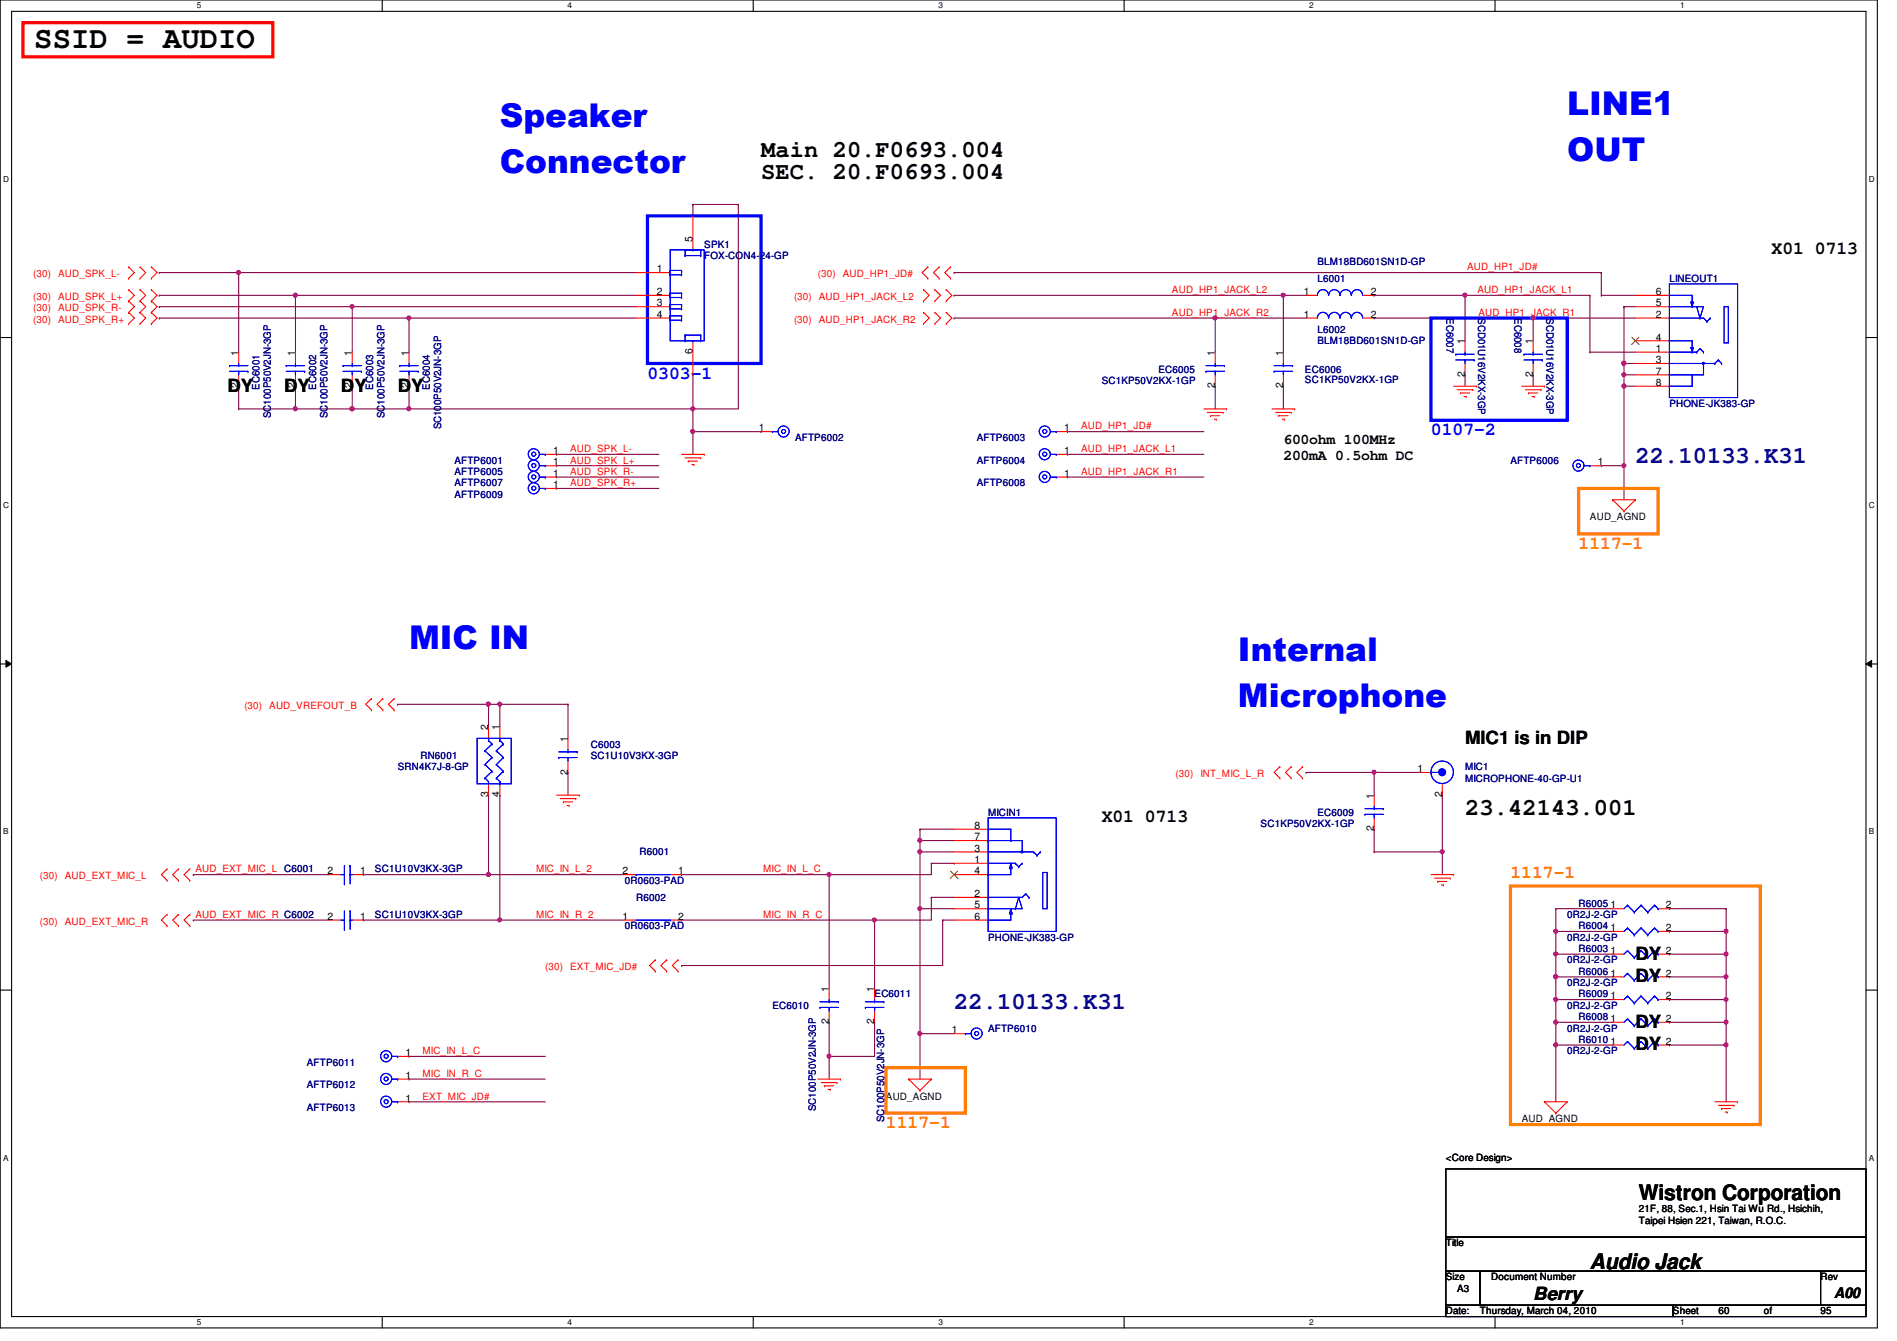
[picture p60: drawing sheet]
<svg xmlns="http://www.w3.org/2000/svg" width="297mm" height="210mm" viewBox="0 0 297 210" stroke-linecap="round" stroke-linejoin="round" font-family="sans-serif">
<defs><g id="words">
<g font-size="5.1" fill="#00f">
<text x="78.3" y="19.9">Speaker</text>
<text x="245.4" y="18.1">LINE1</text>
<text x="78.3" y="27.1">Connector</text>
<text x="245.4" y="25.3">OUT</text>
<text x="64" y="101.6">MIC IN</text>
<text x="193.8" y="103.4">Internal</text>
<text x="193.8" y="110.6">Microphone</text>
</g>
<text font-size="4.8" x="5.4" y="7.6">SSID = AUDIO</text>
<g font-size="3.7">
<text x="119.2" y="28.1">SEC. 20.F0693.004</text>
<text x="119.2" y="24.5">Main 20.F0693.004</text>
<text x="229.4" y="127.6">23.42143.001</text>
</g>
<g font-size="3.7" fill="#000080">
<text x="256.1" y="72.5">22.10133.K31</text>
<text x="149.4" y="157.9">22.10133.K31</text>
</g>
<g font-size="3.3">
<text x="256.6" y="187.9">Wistron Corporation</text>
<text x="249" y="198.6">Audio Jack</text>
</g>
<g font-size="2.8">
<text x="277.4" y="39.7">X01 0713</text>
<text x="35.6" y="61.3">DY</text>
<text x="44.5" y="61.3">DY</text>
<text x="53.4" y="61.3">DY</text>
<text x="62.3" y="61.3">DY</text>
<text x="229.4" y="116.4">MIC1 is in DIP</text>
<text x="172.5" y="128.6">X01 0713</text>
<text x="256.1" y="153.8">DY</text>
<text x="256.1" y="150.2">DY</text>
<text x="256.1" y="160.9">DY</text>
<text x="256.1" y="164.4">DY</text>
<text x="240.1" y="203.5">Berry</text>
</g>
<g font-size="2.8" fill="#00f">
<text x="101.4" y="59.3">0303-1</text>
<text x="224.1" y="68.2">0107-2</text>
</g>
<g font-size="2.8" fill="#ff8000">
<text x="247.2" y="85.9">1117-1</text>
<text x="236.5" y="137.5">1117-1</text>
<text x="138.7" y="176.6">1117-1</text>
</g>
<g font-size="2.3">
<text x="201" y="69.4">600ohm 100MHz</text>
<text x="201" y="72">200mA 0.5ohm DC</text>
<text x="287.2" y="203.2">A00</text>
</g>
<g font-size="1.6">
<text x="108.5" y="37.9" transform="rotate(-90 108.5 37.9)">5</text>
<text x="102.8" y="42.6">1</text>
<text x="102.8" y="46.2">2</text>
<text x="102.8" y="48">3</text>
<text x="204.2" y="46.2">1</text>
<text x="214.6" y="46.2">2</text>
<text x="259.3" y="48">5</text>
<text x="259.3" y="46.2">6</text>
<text x="102.8" y="49.7">4</text>
<text x="204.2" y="49.7">1</text>
<text x="214.6" y="49.7">2</text>
<text x="229.4" y="53.9" transform="rotate(-90 229.4 53.9)">1</text>
<text x="240" y="53.9" transform="rotate(-90 240 53.9)">1</text>
<text x="259.3" y="49.7">2</text>
<text x="259.3" y="53.3">4</text>
<text x="37.3" y="55.7" transform="rotate(-90 37.3 55.7)">1</text>
<text x="46.2" y="55.7" transform="rotate(-90 46.2 55.7)">1</text>
<text x="55.1" y="55.7" transform="rotate(-90 55.1 55.7)">1</text>
<text x="64" y="55.7" transform="rotate(-90 64 55.7)">1</text>
<text x="108.5" y="55.5" transform="rotate(-90 108.5 55.5)">6</text>
<text x="190.2" y="55.7" transform="rotate(-90 190.2 55.7)">1</text>
<text x="200.9" y="55.7" transform="rotate(-90 200.9 55.7)">1</text>
<text x="229.4" y="59" transform="rotate(-90 229.4 59)">2</text>
<text x="240" y="59" transform="rotate(-90 240 59)">2</text>
<text x="259.3" y="55.1">1</text>
<text x="259.3" y="56.9">3</text>
<text x="259.3" y="58.6">7</text>
<text x="37.3" y="60.8" transform="rotate(-90 37.3 60.8)">2</text>
<text x="46.2" y="60.8" transform="rotate(-90 46.2 60.8)">2</text>
<text x="55.1" y="60.8" transform="rotate(-90 55.1 60.8)">2</text>
<text x="64" y="60.8" transform="rotate(-90 64 60.8)">2</text>
<text x="190.2" y="60.8" transform="rotate(-90 190.2 60.8)">2</text>
<text x="200.9" y="60.8" transform="rotate(-90 200.9 60.8)">2</text>
<text x="259.3" y="60.4">8</text>
<text x="86.6" y="71.1">1</text>
<text x="118.8" y="67.5">1</text>
<text x="166.6" y="67.5">1</text>
<text x="166.6" y="71.1">1</text>
<text x="86.6" y="72.9">1</text>
<text x="86.6" y="74.6">1</text>
<text x="86.6" y="76.4">1</text>
<text x="166.6" y="74.6">1</text>
<text x="250.2" y="72.9">1</text>
<text x="249" y="81.4">AUD_AGND</text>
<text x="76.5" y="114.3" transform="rotate(-90 76.5 114.3)">2</text>
<text x="78.2" y="114.3" transform="rotate(-90 78.2 114.3)">1</text>
<text x="88.9" y="116.1" transform="rotate(-90 88.9 116.1)">1</text>
<text x="76.5" y="124.8" transform="rotate(-90 76.5 124.8)">3</text>
<text x="78.2" y="124.8" transform="rotate(-90 78.2 124.8)">4</text>
<text x="88.9" y="121.2" transform="rotate(-90 88.9 121.2)">2</text>
<text x="215.1" y="125" transform="rotate(-90 215.1 125)">1</text>
<text x="222" y="120.9">1</text>
<text x="225.8" y="124.8" transform="rotate(-90 225.8 124.8)">2</text>
<text x="152.6" y="131.5">7</text>
<text x="152.6" y="129.8">8</text>
<text x="215.1" y="130.1" transform="rotate(-90 215.1 130.1)">2</text>
<text x="51.3" y="136.9">2</text>
<text x="56.4" y="136.9">1</text>
<text x="97.5" y="136.9">2</text>
<text x="106.2" y="136.9">1</text>
<text x="152.6" y="135.1">1</text>
<text x="152.6" y="133.3">3</text>
<text x="152.6" y="136.9">4</text>
<text x="51.3" y="144">2</text>
<text x="56.4" y="144">1</text>
<text x="97.5" y="144">1</text>
<text x="106.2" y="144">2</text>
<text x="152.6" y="140.4">2</text>
<text x="152.6" y="142.2">5</text>
<text x="152.6" y="144">6</text>
<text x="252.2" y="142.2">1</text>
<text x="260.9" y="142.2">2</text>
<text x="252.2" y="145.8">1</text>
<text x="252.2" y="149.3">1</text>
<text x="260.9" y="145.8">2</text>
<text x="260.9" y="149.3">2</text>
<text x="129.8" y="155.2" transform="rotate(-90 129.8 155.2)">1</text>
<text x="136.9" y="155.2" transform="rotate(-90 136.9 155.2)">1</text>
<text x="252.2" y="152.9">1</text>
<text x="260.9" y="152.9">2</text>
<text x="129.8" y="160.4" transform="rotate(-90 129.8 160.4)">2</text>
<text x="136.9" y="160.4" transform="rotate(-90 136.9 160.4)">2</text>
<text x="149.1" y="161.8">1</text>
<text x="252.2" y="160">1</text>
<text x="252.2" y="156.4">1</text>
<text x="260.9" y="160">2</text>
<text x="260.9" y="156.4">2</text>
<text x="63.5" y="165.3">1</text>
<text x="252.2" y="163.5">1</text>
<text x="260.9" y="163.5">2</text>
<text x="63.5" y="172.4">1</text>
<text x="63.5" y="168.9">1</text>
<text x="138.7" y="172.1">AUD_AGND</text>
<text x="238.3" y="175.7">AUD_AGND</text>
<text x="226.4" y="181.7">&lt;Core Design&gt;</text>
<text x="256.6" y="189.7">21F, 88, Sec.1, Hsin Tai Wu Rd., Hsichih,</text>
<text x="256.6" y="191.6">Taipei Hsien 221, Taiwan, R.O.C.</text>
<text x="226.4" y="195.1">Title</text>
<text x="226.4" y="200.4">Size</text>
<text x="228.2" y="202.2">A3</text>
<text x="233.5" y="200.4">Document Number</text>
<text x="285.1" y="200.4">Rev</text>
<text x="226.4" y="205.7">Date:</text>
<text x="231.7" y="205.7">Thursday, March 04, 2010</text>
<text x="262" y="205.7">Sheet</text>
<text x="269.1" y="205.7">60</text>
<text x="276.2" y="205.7">of</text>
<text x="285.1" y="205.7">95</text>
</g>
<g font-size="1.6" fill="#000080">
<text x="110.3" y="38.8">SPK1</text>
<text x="110.3" y="40.6">FOX-CON4-24-GP</text>
<text x="206.3" y="41.4">BLM18BD601SN1D-GP</text>
<text x="206.3" y="44.1">L6001</text>
<text x="261.4" y="44.1">LINEOUT1</text>
<text x="206.3" y="52.1">L6002</text>
<text x="206.3" y="53.9">BLM18BD601SN1D-GP</text>
<text x="226.5" y="49.8" transform="rotate(90 226.5 49.8)">EC6007</text>
<text x="231.5" y="49.8" transform="rotate(90 231.5 49.8)">SCD01U16V2KX-3GP</text>
<text x="237.1" y="49.8" transform="rotate(90 237.1 49.8)">EC6008</text>
<text x="242.1" y="49.8" transform="rotate(90 242.1 49.8)">SCD01U16V2KX-3GP</text>
<text x="181.4" y="58.3">EC6005</text>
<text x="204.3" y="58.3">EC6006</text>
<text x="204.3" y="59.9">SC1KP50V2KX-1GP</text>
<text x="40.6" y="61" transform="rotate(-90 40.6 61)">EC6001</text>
<text x="42.4" y="65.4" transform="rotate(-90 42.4 65.4)">SC100P50V2JN-3GP</text>
<text x="49.5" y="61" transform="rotate(-90 49.5 61)">EC6002</text>
<text x="51.3" y="65.4" transform="rotate(-90 51.3 65.4)">SC100P50V2JN-3GP</text>
<text x="58.4" y="61" transform="rotate(-90 58.4 61)">EC6003</text>
<text x="60.2" y="65.4" transform="rotate(-90 60.2 65.4)">SC100P50V2JN-3GP</text>
<text x="67.3" y="61" transform="rotate(-90 67.3 61)">EC6004</text>
<text x="172.5" y="60.1">SC1KP50V2KX-1GP</text>
<text x="261.4" y="63.7">PHONE-JK383-GP</text>
<text x="69.1" y="67.2" transform="rotate(-90 69.1 67.2)">SC100P50V2JN-3GP</text>
<text x="124.5" y="69">AFTP6002</text>
<text x="152.9" y="69">AFTP6003</text>
<text x="71.2" y="72.6">AFTP6001</text>
<text x="71.2" y="74.3">AFTP6005</text>
<text x="71.2" y="76.1">AFTP6007</text>
<text x="71.2" y="77.9">AFTP6009</text>
<text x="152.9" y="72.6">AFTP6004</text>
<text x="152.9" y="76.1">AFTP6008</text>
<text x="236.5" y="72.6">AFTP6006</text>
<text x="65.8" y="118.8">RN6001</text>
<text x="92.5" y="117">C6003</text>
<text x="92.5" y="118.8">SC1U10V3KX-3GP</text>
<text x="62.3" y="120.6">SRN4K7J-8-GP</text>
<text x="229.4" y="120.6">MIC1</text>
<text x="229.4" y="122.3">MICROPHONE-40-GP-U1</text>
<text x="154.7" y="127.7">MICIN1</text>
<text x="197.4" y="129.5">SC1KP50V2KX-1GP</text>
<text x="206.3" y="127.7">EC6009</text>
<text x="58.7" y="136.6">SC1U10V3KX-3GP</text>
<text x="100.2" y="133.9">R6001</text>
<text x="58.7" y="143.7">SC1U10V3KX-3GP</text>
<text x="97.8" y="138.3">0R0603-PAD</text>
<text x="99.6" y="141">R6002</text>
<text x="245.4" y="143.7">0R2J-2-GP</text>
<text x="247.2" y="141.9">R6005</text>
<text x="97.8" y="145.5">0R0603-PAD</text>
<text x="154.7" y="147.2">PHONE-JK383-GP</text>
<text x="245.4" y="147.2">0R2J-2-GP</text>
<text x="247.2" y="145.5">R6004</text>
<text x="247.2" y="149">R6003</text>
<text x="245.4" y="154.3">0R2J-2-GP</text>
<text x="245.4" y="150.8">0R2J-2-GP</text>
<text x="247.2" y="152.6">R6006</text>
<text x="120.9" y="157.9">EC6010</text>
<text x="136.9" y="156.1">EC6011</text>
<text x="154.7" y="161.5">AFTP6010</text>
<text x="245.4" y="161.5">0R2J-2-GP</text>
<text x="245.4" y="157.9">0R2J-2-GP</text>
<text x="247.2" y="159.7">R6008</text>
<text x="247.2" y="156.1">R6009</text>
<text x="48" y="166.8">AFTP6011</text>
<text x="245.4" y="165">0R2J-2-GP</text>
<text x="247.2" y="163.2">R6010</text>
<text x="48" y="173.9">AFTP6013</text>
<text x="48" y="170.3">AFTP6012</text>
<text x="127.8" y="173.9" transform="rotate(-90 127.8 173.9)">SC100P50V2JN-3GP</text>
<text x="138.4" y="175.7" transform="rotate(-90 138.4 175.7)">SC100P50V2JN-3GP</text>
</g>
<g font-size="1.6" fill="#f00">
<text x="5.2" y="43.4">(30)</text>
<text x="5.2" y="46.9">(30)</text>
<text x="9.1" y="43.4">AUD_SPK_L-</text>
<text x="9.1" y="46.9">AUD_SPK_L+</text>
<text x="124.3" y="46.9">(30)</text>
<text x="128.1" y="43.4">(30)</text>
<text x="128.2" y="46.9">AUD_HP1_JACK_L2</text>
<text x="131.9" y="43.4">AUD_HP1_JD#</text>
<text x="183.5" y="45.9">AUD_HP1_JACK_L2</text>
<text x="229.7" y="42.3">AUD_HP1_JD#</text>
<text x="231.3" y="45.9">AUD_HP1_JACK_L1</text>
<text x="5.2" y="48.7">(30)</text>
<text x="5.2" y="50.5">(30)</text>
<text x="9.1" y="48.7">AUD_SPK_R-</text>
<text x="9.1" y="50.5">AUD_SPK_R+</text>
<text x="124.3" y="50.5">(30)</text>
<text x="128.2" y="50.5">AUD_HP1_JACK_R2</text>
<text x="183.5" y="49.4">AUD_HP1_JACK_R2</text>
<text x="231.5" y="49.4">AUD_HP1_JACK_R1</text>
<text x="89.3" y="70.8">AUD_SPK_L-</text>
<text x="169.3" y="70.8">AUD_HP1_JACK_L1</text>
<text x="169.3" y="67.2">AUD_HP1_JD#</text>
<text x="89.3" y="72.6">AUD_SPK_L+</text>
<text x="89.3" y="74.3">AUD_SPK_R-</text>
<text x="89.3" y="76.1">AUD_SPK_R+</text>
<text x="169.3" y="74.3">AUD_HP1_JACK_R1</text>
<text x="38.3" y="111">(30)</text>
<text x="42.2" y="111">AUD_VREFOUT_B</text>
<text x="184.1" y="121.6">(30)</text>
<text x="188" y="121.6">INT_MIC_L_R</text>
<text x="6.3" y="137.6">(30)</text>
<text x="10.2" y="137.6">AUD_EXT_MIC_L</text>
<text x="30.6" y="136.6">AUD_EXT_MIC_L C6001</text>
<text x="83.9" y="136.6">MIC_IN_L_2</text>
<text x="119.5" y="136.6">MIC_IN_L_C</text>
<text x="30.6" y="143.7">AUD_EXT_MIC_R C6002</text>
<text x="83.9" y="143.7">MIC_IN_R_2</text>
<text x="119.5" y="143.7">MIC_IN_R_C</text>
<text x="6.3" y="144.7">(30)</text>
<text x="10.2" y="144.7">AUD_EXT_MIC_R</text>
<text x="85.4" y="151.8">(30)</text>
<text x="89.3" y="151.8">EXT_MIC_JD#</text>
<text x="66.2" y="165">MIC_IN_L_C</text>
<text x="66.2" y="168.6">MIC_IN_R_C</text>
<text x="66.2" y="172.1">EXT_MIC_JD#</text>
</g>
<g font-size="1.3">
<text x="30.8" y="1.3">5</text>
<text x="88.9" y="1.3">4</text>
<text x="146.9" y="1.3">3</text>
<text x="205" y="1.3">2</text>
<text x="263.1" y="1.3">1</text>
<text x=".5" y="28.4">D</text>
<text x="292.6" y="28.4">D</text>
<text x=".5" y="79.5">C</text>
<text x="292.6" y="79.5">C</text>
<text x=".5" y="130.6">B</text>
<text x="292.6" y="130.6">B</text>
<text x=".5" y="181.7">A</text>
<text x="292.6" y="181.7">A</text>
<text x="30.8" y="207.4">5</text>
<text x="88.9" y="207.4">4</text>
<text x="146.9" y="207.4">3</text>
<text x="205" y="207.4">2</text>
<text x="263.1" y="207.4">1</text>
</g>
</g></defs>
<path d="M0 0h294v207.9h-294zM1.8 1.8h290.4v204.3h-290.4z" fill="none" stroke="#000" stroke-width=".17"/>
<g fill="#fff">
<path d="M30.8 .2h.7v1.4h-.7z"/>
<path d="M30.8 206.2h.7v1.4h-.7z"/>
</g>
<path d="M59.9 0v1.8M59.9 206.1v1.8" fill="none" stroke="#000" stroke-width=".17"/>
<g fill="#fff">
<path d="M88.9 .2h.6v1.4h-.6z"/>
<path d="M88.9 206.2h.6v1.4h-.6z"/>
</g>
<path d="M117.9 0v1.8M117.9 206.1v1.8" fill="none" stroke="#000" stroke-width=".17"/>
<g fill="#fff">
<path d="M146.9 .2h.7v1.4h-.7z"/>
<path d="M146.9 206.2h.7v1.4h-.7z"/>
</g>
<path d="M176 0v1.8M176 206.1v1.8" fill="none" stroke="#000" stroke-width=".17"/>
<g fill="#fff">
<path d="M205 .2h.7v1.4h-.7z"/>
<path d="M205 206.2h.7v1.4h-.7z"/>
</g>
<path d="M234.1 0v1.8M234.1 206.1v1.8" fill="none" stroke="#000" stroke-width=".17"/>
<g fill="#fff">
<path d="M263.1 .2h.7v1.4h-.7z"/>
<path d="M263.1 206.2h.7v1.4h-.7z"/>
<path d="M.5 27.3h.9v1.4h-.9z"/>
<path d="M292.6 27.3h.9v1.4h-.9z"/>
<path d="M.5 78.4h.9v1.4h-.9z"/>
<path d="M292.6 78.4h.9v1.4h-.9z"/>
</g>
<path d="M0 52.8h1.8M292.2 52.8h1.8" fill="none" stroke="#000" stroke-width=".17"/>
<g fill="#fff">
<path d="M.5 129.5h.8v1.4h-.8z"/>
<path d="M292.6 129.5h.9v1.4h-.9z"/>
</g>
<path d="M0 103.9h1.8M292.2 103.9h1.8" fill="none" stroke="#000" stroke-width=".17"/>
<path d="M.9 103.4l.9 .5-.9 .5zM292.2 103.9l.9-.5v1z" fill="#000"/>
<path d="M.9 103.4l.9 .5-.9 .5zM292.2 103.9l.9-.5v1z" fill="none" stroke="#000" stroke-width=".16"/>
<g fill="#fff">
<path d="M.5 180.5h.8v1.4h-.8z"/>
<path d="M292.6 180.5h.9v1.4h-.9z"/>
</g>
<path d="M0 155h1.8M292.2 155h1.8" fill="none" stroke="#000" stroke-width=".17"/>
<g fill="none" stroke="#800040" stroke-width=".17">
<path d="M108.5 32h.1M108.5 32v1.8M87.2 72.9h.1M87.2 74.7h.1M87.2 71.1h.1M87.2 76.5h.1M87.2 72.9h16M87.2 74.7h16M87.2 71.1h16M87.2 76.5h16M108.5 64h.1M108.5 64h7.1"/>
<path d="M167.2 74.7h.1M167.2 71.1h.1M167.2 67.6h.1M167.2 74.7h21.3M167.2 71.1h21.3M167.2 67.6h21.3M64 168.9h.1M64 165.4h.1M64 172.5h.1M64 168.9h21.4M64 165.4h21.4M64 172.5h21.4"/>
<path d="M129.8 165.4h.1M129.8 165.4h7.1"/>
</g>
<circle cx="108.5" cy="64" r=".32" fill="#f0f"/>
<circle cx="108.5" cy="64" r=".32" fill="none" stroke="#f0f" stroke-width=".17"/>
<path d="M108.5 58.7h.1M108.5 58.7v5.3M37.4 64h.1M37.4 64h8.9M55.2 64h.1M55.2 64h8.8" fill="none" stroke="#800040" stroke-width=".17"/>
<circle cx="55.1" cy="64" r=".32" fill="#f0f"/>
<circle cx="55.1" cy="64" r=".32" fill="none" stroke="#f0f" stroke-width=".17"/>
<path d="M64 64h.1M64 64h44.5" fill="none" stroke="#800040" stroke-width=".17"/>
<circle cx="64" cy="64" r=".32" fill="#f0f"/>
<circle cx="64" cy="64" r=".32" fill="none" stroke="#f0f" stroke-width=".17"/>
<path d="M115.6 32h.1M115.6 32v32M46.3 64h.1M46.3 64h8.9" fill="none" stroke="#800040" stroke-width=".17"/>
<circle cx="55.1" cy="64" r=".32" fill="#f0f"/>
<circle cx="55.1" cy="64" r=".32" fill="none" stroke="#f0f" stroke-width=".17"/>
<circle cx="46.2" cy="64" r=".32" fill="#f0f"/>
<circle cx="46.2" cy="64" r=".32" fill="none" stroke="#f0f" stroke-width=".17"/>
<path d="M24.9 42.7h.1M24.9 46.2h.1M24.9 46.2h74.7M24.9 42.7h12.5M46.3 46.2h.1M55.2 48h.1M55.2 48h44.4M55.2 60.5h.1M55.2 60.5v3.5" fill="none" stroke="#800040" stroke-width=".17"/>
<circle cx="46.2" cy="46.2" r=".32" fill="#f0f"/>
<circle cx="46.2" cy="46.2" r=".32" fill="none" stroke="#f0f" stroke-width=".17"/>
<path d="M24.9 48h.1M24.9 48h30.3M37.4 42.7h.1M37.4 42.7v12.4M46.3 46.2h.1M46.3 46.2v8.9M55.2 48h.1M55.2 48v7.1M64 60.5h.1M64 60.5v3.5M108.5 67.6h.1M108.5 67.6v3.5" fill="none" stroke="#800040" stroke-width=".17"/>
<circle cx="55.1" cy="48" r=".32" fill="#f0f"/>
<circle cx="55.1" cy="48" r=".32" fill="none" stroke="#f0f" stroke-width=".17"/>
<path d="M37.4 42.7h.1M37.4 42.7h62.2" fill="none" stroke="#800040" stroke-width=".17"/>
<circle cx="37.4" cy="42.6" r=".32" fill="#f0f"/>
<circle cx="37.4" cy="42.6" r=".32" fill="none" stroke="#f0f" stroke-width=".17"/>
<path d="M108.5 32h.1M108.5 32h7.1M64 49.8h.1M64 49.8h35.6M37.4 60.5h.1M37.4 60.5v3.5M46.3 60.5h.1M46.3 60.5v3.5" fill="none" stroke="#800040" stroke-width=".17"/>
<circle cx="64" cy="49.8" r=".32" fill="#f0f"/>
<circle cx="64" cy="49.8" r=".32" fill="none" stroke="#f0f" stroke-width=".17"/>
<path d="M215.2 133.3h.1M215.2 129.8h.1M215.2 120.9h.1M215.2 133.3h10.6M215.2 129.8v3.5M215.2 120.9h7.1" fill="none" stroke="#800040" stroke-width=".17"/>
<circle cx="215.2" cy="120.9" r=".32" fill="#f0f"/>
<circle cx="215.2" cy="120.9" r=".32" fill="none" stroke="#f0f" stroke-width=".17"/>
<path d="M144.1 133.3h.1M144.1 133.3h5.3M204.5 120.9h.1M204.5 120.9h10.7M215.2 120.9h.1M215.2 120.9v3.6M225.8 124.5h.1M225.8 124.5v8.8" fill="none" stroke="#800040" stroke-width=".17"/>
<circle cx="144" cy="133.3" r=".32" fill="#f0f"/>
<circle cx="144" cy="133.3" r=".32" fill="none" stroke="#f0f" stroke-width=".17"/>
<path d="M76.5 124.5h.1M76.5 124.5v12.4" fill="none" stroke="#800040" stroke-width=".17"/>
<circle cx="76.5" cy="136.9" r=".32" fill="#f0f"/>
<circle cx="76.5" cy="136.9" r=".32" fill="none" stroke="#f0f" stroke-width=".17"/>
<path d="M144.1 142.2h.1M144.1 142.2v19.6" fill="none" stroke="#800040" stroke-width=".17"/>
<circle cx="144" cy="142.2" r=".32" fill="#f0f"/>
<circle cx="144" cy="142.2" r=".32" fill="none" stroke="#f0f" stroke-width=".17"/>
<path d="M76.5 110.2h.1M76.5 110.2v3.6M136.9 144h.1M136.9 144h8.9" fill="none" stroke="#800040" stroke-width=".17"/>
<circle cx="136.9" cy="144" r=".32" fill="#f0f"/>
<circle cx="136.9" cy="144" r=".32" fill="none" stroke="#f0f" stroke-width=".17"/>
<path d="M30.3 136.9h.1M30.3 136.9h21.3M78.3 124.5h.1M78.3 124.5v19.5M106.7 144h.1M106.7 144h30.2M136.9 144h.1M136.9 144v10.7M136.9 160h.1M136.9 160v5.4" fill="none" stroke="#800040" stroke-width=".17"/>
<circle cx="78.2" cy="144" r=".32" fill="#f0f"/>
<circle cx="78.2" cy="144" r=".32" fill="none" stroke="#f0f" stroke-width=".17"/>
<path d="M76.5 110.2h.1M76.5 110.2h1.8M30.3 144h.1M30.3 144h21.3M56.9 144h.1M56.9 144h21.4M106.7 151.1h.1M106.7 151.1h40.9" fill="none" stroke="#800040" stroke-width=".17"/>
<circle cx="78.2" cy="110.2" r=".32" fill="#f0f"/>
<circle cx="78.2" cy="110.2" r=".32" fill="none" stroke="#f0f" stroke-width=".17"/>
<circle cx="76.5" cy="110.2" r=".32" fill="#f0f"/>
<circle cx="76.5" cy="110.2" r=".32" fill="none" stroke="#f0f" stroke-width=".17"/>
<path d="M62.3 110.2h.1M62.3 110.2h14.2M78.3 110.2h.1M78.3 110.2v3.6M88.9 110.2h.1M88.9 110.2v5.4M56.9 136.9h.1M56.9 136.9h19.6" fill="none" stroke="#800040" stroke-width=".17"/>
<circle cx="76.5" cy="110.2" r=".32" fill="#f0f"/>
<circle cx="76.5" cy="110.2" r=".32" fill="none" stroke="#f0f" stroke-width=".17"/>
<path d="M76.5 136.9h.1M76.5 136.9h21.3M129.8 136.9h.1M129.8 136.9v17.8M78.3 144h.1M78.3 144h19.5" fill="none" stroke="#800040" stroke-width=".17"/>
<circle cx="129.8" cy="136.9" r=".32" fill="#f0f"/>
<circle cx="129.8" cy="136.9" r=".32" fill="none" stroke="#f0f" stroke-width=".17"/>
<path d="M129.8 165.4h.1M129.8 165.4v3.5" fill="none" stroke="#800040" stroke-width=".17"/>
<circle cx="129.8" cy="165.3" r=".32" fill="#f0f"/>
<circle cx="129.8" cy="165.3" r=".32" fill="none" stroke="#f0f" stroke-width=".17"/>
<path d="M78.3 110.2h.1M78.3 110.2h10.6M88.9 120.9h.1M88.9 120.9v3.6M106.7 136.9h.1M106.7 136.9h39.1M129.8 136.9h.1M129.8 160h.1M129.8 160v5.4M144.1 161.8h.1M144.1 161.8v7.1" fill="none" stroke="#800040" stroke-width=".17"/>
<circle cx="144" cy="161.8" r=".32" fill="#f0f"/>
<circle cx="144" cy="161.8" r=".32" fill="none" stroke="#f0f" stroke-width=".17"/>
<path d="M225.8 133.3h.1M225.8 133.3v3.6" fill="none" stroke="#800040" stroke-width=".17"/>
<circle cx="225.8" cy="133.3" r=".32" fill="#f0f"/>
<circle cx="225.8" cy="133.3" r=".32" fill="none" stroke="#f0f" stroke-width=".17"/>
<g fill="none" stroke="#800040" stroke-width=".17">
<path d="M24.9 49.8h.1M24.9 49.8h39.1M64 49.8h.1M64 49.8v5.3M190.3 60.5h.1M190.3 60.5v3.5M254.3 72.9h.1M254.3 72.9v5.3M144.1 133.3h.1M144.1 133.3v8.9M144.1 142.2h.1M144.1 142.2h5.3"/>
<path d="M145.8 140.5h.1M145.8 140.5v3.5M145.8 140.5h3.6M147.6 144h.1M147.6 144v7.1M147.6 144h1.8M144.1 161.8h.1M144.1 161.8h5.3"/>
</g>
<circle cx="254.3" cy="72.9" r=".32" fill="#f0f"/>
<circle cx="254.3" cy="72.9" r=".32" fill="none" stroke="#f0f" stroke-width=".17"/>
<path d="M201 46.2h.1M201 46.2h3.5M215.2 49.8h.1M215.2 49.8h24.9M249 46.2h.1M249 46.2v8.9" fill="none" stroke="#800040" stroke-width=".17"/>
<circle cx="200.9" cy="46.2" r=".32" fill="#f0f"/>
<circle cx="200.9" cy="46.2" r=".32" fill="none" stroke="#f0f" stroke-width=".17"/>
<path d="M254.3 56.9h.1M254.3 56.9h1.8" fill="none" stroke="#800040" stroke-width=".17"/>
<circle cx="254.3" cy="56.9" r=".32" fill="#f0f"/>
<circle cx="254.3" cy="56.9" r=".32" fill="none" stroke="#f0f" stroke-width=".17"/>
<path d="M229.4 46.2h.1M229.4 46.2v7.1M229.4 46.2h19.6M240.1 49.8h.1M240.1 49.8v3.5" fill="none" stroke="#800040" stroke-width=".17"/>
<circle cx="229.4" cy="46.2" r=".32" fill="#f0f"/>
<circle cx="229.4" cy="46.2" r=".32" fill="none" stroke="#f0f" stroke-width=".17"/>
<path d="M240.1 49.8h.1M240.1 49.8h16M250.7 42.7h.1M250.7 42.7v3.5" fill="none" stroke="#800040" stroke-width=".17"/>
<circle cx="240" cy="49.8" r=".32" fill="#f0f"/>
<circle cx="240" cy="49.8" r=".32" fill="none" stroke="#f0f" stroke-width=".17"/>
<path d="M149.4 42.7h.1M149.4 42.7h101.3M215.2 46.2h.1M215.2 46.2h14.2M229.4 58.7h.1M229.4 58.7v1.8M254.3 48h.1M254.3 48v8.9" fill="none" stroke="#800040" stroke-width=".17"/>
<circle cx="254.3" cy="56.9" r=".32" fill="#f0f"/>
<circle cx="254.3" cy="56.9" r=".32" fill="none" stroke="#f0f" stroke-width=".17"/>
<path d="M190.3 49.8h.1M190.3 49.8h14.2" fill="none" stroke="#800040" stroke-width=".17"/>
<circle cx="190.3" cy="49.8" r=".32" fill="#f0f"/>
<circle cx="190.3" cy="49.8" r=".32" fill="none" stroke="#f0f" stroke-width=".17"/>
<path d="M254.3 60.5h.1M254.3 60.5v12.4" fill="none" stroke="#800040" stroke-width=".17"/>
<circle cx="254.3" cy="60.4" r=".32" fill="#f0f"/>
<circle cx="254.3" cy="60.4" r=".32" fill="none" stroke="#f0f" stroke-width=".17"/>
<g fill="none" stroke="#800040" stroke-width=".17">
<path d="M149.4 46.2h.1M149.4 49.8h.1M149.4 46.2h51.6v8.9M149.4 49.8h40.9M190.3 49.8h.1M190.3 49.8v5.3M201 55.1h.1M240.1 58.7h.1M240.1 58.7v1.8M249 55.1h.1M249 55.1h7.1M250.7 46.2h.1"/>
<path d="M250.7 46.2h5.4M108.5 67.6h10.7M119.2 67.6h.1M201 60.5h.1M201 60.5v3.5M250.7 72.9h.1M250.7 72.9h3.6"/>
</g>
<circle cx="108.5" cy="67.5" r=".32" fill="#f0f"/>
<circle cx="108.5" cy="67.5" r=".32" fill="none" stroke="#f0f" stroke-width=".17"/>
<path d="M108.5 64h.1M108.5 64v3.6M144.1 131.6h.1M144.1 129.8h.1M144.1 131.6v1.7M144.1 129.8h5.3M144.1 131.6h5.3" fill="none" stroke="#800040" stroke-width=".17"/>
<circle cx="144" cy="131.5" r=".32" fill="#f0f"/>
<circle cx="144" cy="131.5" r=".32" fill="none" stroke="#f0f" stroke-width=".17"/>
<path d="M254.3 48h.1M254.3 58.7h.1M254.3 56.9h.1M254.3 48h1.8M254.3 58.7h1.8M254.3 56.9v3.6M254.3 60.5h.1M254.3 60.5h1.8" fill="none" stroke="#800040" stroke-width=".17"/>
<circle cx="254.3" cy="58.6" r=".32" fill="#f0f"/>
<circle cx="254.3" cy="58.6" r=".32" fill="none" stroke="#f0f" stroke-width=".17"/>
<path d="M144.1 129.8h.1M144.1 129.8v1.8M145.8 135.1h.1M145.8 135.1v1.8M145.8 135.1h3.6M149.4 135.1h.1M243.6 142.2h.1M243.6 145.8h.1M243.6 142.2h8.9M243.6 142.2v3.6" fill="none" stroke="#800040" stroke-width=".17"/>
<circle cx="243.6" cy="145.8" r=".32" fill="#f0f"/>
<circle cx="243.6" cy="145.8" r=".32" fill="none" stroke="#f0f" stroke-width=".17"/>
<path d="M243.6 145.8h.1M243.6 149.4h.1M243.6 145.8h8.9M243.6 145.8v3.6" fill="none" stroke="#800040" stroke-width=".17"/>
<circle cx="243.6" cy="149.3" r=".32" fill="#f0f"/>
<circle cx="243.6" cy="149.3" r=".32" fill="none" stroke="#f0f" stroke-width=".17"/>
<path d="M243.6 149.4h.1M243.6 152.9h.1M243.6 149.4h8.9M243.6 152.9h8.9M243.6 149.4v3.5" fill="none" stroke="#800040" stroke-width=".17"/>
<circle cx="243.6" cy="152.9" r=".32" fill="#f0f"/>
<circle cx="243.6" cy="152.9" r=".32" fill="none" stroke="#f0f" stroke-width=".17"/>
<path d="M243.6 152.9h.1M243.6 152.9v3.6" fill="none" stroke="#800040" stroke-width=".17"/>
<circle cx="243.6" cy="152.9" r=".32" fill="#f0f"/>
<circle cx="243.6" cy="152.9" r=".32" fill="none" stroke="#f0f" stroke-width=".17"/>
<path d="M243.6 156.5h.1M243.6 156.5h8.9M243.6 160h.1M243.6 163.6h.1M243.6 160h8.9M243.6 163.6h8.9M243.6 160v3.6" fill="none" stroke="#800040" stroke-width=".17"/>
<circle cx="243.6" cy="160" r=".32" fill="#f0f"/>
<circle cx="243.6" cy="160" r=".32" fill="none" stroke="#f0f" stroke-width=".17"/>
<path d="M243.6 156.5h.1M243.6 156.5v3.5" fill="none" stroke="#800040" stroke-width=".17"/>
<circle cx="243.6" cy="156.4" r=".32" fill="#f0f"/>
<circle cx="243.6" cy="156.4" r=".32" fill="none" stroke="#f0f" stroke-width=".17"/>
<path d="M243.6 163.6h.1M243.6 163.6v8.9" fill="none" stroke="#800040" stroke-width=".17"/>
<circle cx="243.6" cy="163.5" r=".32" fill="#f0f"/>
<circle cx="243.6" cy="163.5" r=".32" fill="none" stroke="#f0f" stroke-width=".17"/>
<g fill="none" stroke="#800040" stroke-width=".17">
<path d="M261.4 156.5h.1M261.4 142.2h.1M261.4 145.8h.1M261.4 149.4h.1M261.4 152.9h.1M261.4 156.5h8.9M261.4 142.2h8.9M261.4 145.8h8.9M261.4 149.4h8.9M261.4 152.9h8.9M261.4 160h.1M261.4 163.6h.1"/>
<path d="M261.4 160h8.9M270.3 160h.1M270.3 160v3.6h-8.9"/>
</g>
<circle cx="270.3" cy="160" r=".32" fill="#f0f"/>
<circle cx="270.3" cy="160" r=".32" fill="none" stroke="#f0f" stroke-width=".17"/>
<path d="M270.3 156.5h.1M270.3 156.5v3.5" fill="none" stroke="#800040" stroke-width=".17"/>
<circle cx="270.3" cy="156.4" r=".32" fill="#f0f"/>
<circle cx="270.3" cy="156.4" r=".32" fill="none" stroke="#f0f" stroke-width=".17"/>
<path d="M270.3 149.4h.1M270.3 149.4v3.5" fill="none" stroke="#800040" stroke-width=".17"/>
<circle cx="270.3" cy="149.3" r=".32" fill="#f0f"/>
<circle cx="270.3" cy="149.3" r=".32" fill="none" stroke="#f0f" stroke-width=".17"/>
<path d="M270.3 163.6h.1M270.3 163.6v8.9" fill="none" stroke="#800040" stroke-width=".17"/>
<circle cx="270.3" cy="163.5" r=".32" fill="#f0f"/>
<circle cx="270.3" cy="163.5" r=".32" fill="none" stroke="#f0f" stroke-width=".17"/>
<path d="M270.3 152.9h.1M270.3 152.9v3.6" fill="none" stroke="#800040" stroke-width=".17"/>
<circle cx="270.3" cy="152.9" r=".32" fill="#f0f"/>
<circle cx="270.3" cy="152.9" r=".32" fill="none" stroke="#f0f" stroke-width=".17"/>
<path d="M270.3 145.8h.1M270.3 145.8v3.6" fill="none" stroke="#800040" stroke-width=".17"/>
<circle cx="270.3" cy="145.8" r=".32" fill="#f0f"/>
<circle cx="270.3" cy="145.8" r=".32" fill="none" stroke="#f0f" stroke-width=".17"/>
<path d="M270.3 142.2h.1M270.3 142.2v3.6" fill="none" stroke="#800040" stroke-width=".17"/>
<g fill="none" stroke="#f00" stroke-width=".17">
<path d="M20.1 43.6h.1M20.1 41.8h.1M20.1 47.1h.1M20.1 45.3h.1M20.1 48.9h.1M20.1 50.7h.1M20.1 47.1l.9 .9-.9 .9M20.1 41.8l.9 .9-.9 .9M20.1 45.3l.9 .9-.9 .9M20.1 48.9l.9 .9-.9 .9M21.9 41.8h.1M21.9 43.6h.1"/>
<path d="M21.9 45.3h.1M21.9 47.1h.1M21.9 48.9h.1M21.9 50.7h.1M21.9 48.9l.9 .9-.9 .9M21.9 41.8l.9 .9-.9 .9M21.9 45.3l.9 .9-.9 .9M21.9 47.1l.9 .9-.9 .9M23.7 43.6h.1M23.7 41.8h.1M23.7 47.1h.1M23.7 45.3h.1"/>
<path d="M23.7 48.9h.1M23.7 50.7h.1M23.7 41.8l.9 .9-.9 .9M23.7 47.1l.9 .9-.9 .9M23.7 48.9l.9 .9-.9 .9M23.7 45.3l.9 .9-.9 .9M144.6 47.1h.1M144.6 45.3h.1M144.6 50.7h.1M144.6 48.9h.1M144.6 45.3l.9 .9-.9 .9M144.6 48.9l.9 .9-.9 .9"/>
<path d="M145.3 43.6h.1M145.3 41.8h.1M145.3 41.8l-.9 .9 .9 .9M146.4 45.3h.1M146.4 47.1h.1M146.4 48.9h.1M146.4 50.7h.1M146.4 45.3l.9 .9-.9 .9M146.4 48.9l.9 .9-.9 .9M147.1 41.8h.1M147.1 43.6h.1M147.1 41.8l-.9 .9 .9 .9"/>
<path d="M148.2 47.1h.1M148.2 45.3h.1M148.2 50.7h.1M148.2 48.9h.1M148.2 48.9l.9 .9-.9 .9M148.2 45.3l.9 .9-.9 .9M148.8 43.6h.1M148.8 41.8h.1M148.8 41.8l-.8 .9 .8 .9M201 55.1v1.8M201 58.7v1.8M106.7 71.1h3.6"/>
<path d="M107.3 71.7h2.4M107.8 72.2h.1M107.8 72.2h1.4M108.3 72.7h.4M108.7 72.7h.1M109.7 71.7h.1M110.3 71.1h.1M188.5 64h3.6M189.1 64.6h2.4M189.6 65.1h.1M189.6 65.1h1.4M190.1 65.6h.4"/>
<path d="M190.5 65.6h.1M191.5 64.6h.1M192.1 64h.1M199.2 64h3.5M199.7 64.6h2.5M200.2 65.1h.1M200.2 65.1h1.5M200.8 65.6h.3M201.1 65.6h.1M202.2 64.6h.1M202.7 64h.1M227.6 60.5h3.6"/>
<path d="M228.2 61h2.4M228.7 61.5h.1M228.7 61.5h1.4M229.2 62.1h.4M229.6 62.1h.1M230.6 61h.1M231.2 60.5h.1M238.3 60.5h3.5M238.8 61h2.5M239.3 61.5h.1M239.3 61.5h1.5M239.9 62.1h.3"/>
<path d="M240.2 62.1h.1M241.3 61h.1M241.8 60.5h.1M249 72.9h1.7M252.5 78.2h.1M252.5 78.2h3.6M252.5 78.2l1.8 1.8M256.1 78.2h.1M256.1 78.2l-1.8 1.8M254.3 80h.1M58.2 111.1h.1M58.2 109.3h.1"/>
<path d="M58.2 109.3l-.9 .9 .9 .9M59.9 109.3h.1M59.9 111.1h.1M59.9 109.3l-.8 .9 .8 .9M61.7 111.1h.1M61.7 109.3h.1M61.7 109.3l-.9 .9 .9 .9M26.2 137.8h.1M26.2 136h.1M26.2 136l-.9 .9 .9 .9M27.9 136h.1M27.9 137.8h.1"/>
<path d="M27.9 136l-.9 .9 .9 .9M29.7 137.8h.1M29.7 136h.1M29.7 136l-.9 .9 .9 .9M87.2 124.5h3.5M87.7 125h2.5M88.2 125.5h.1M88.2 125.5h1.5M88.8 126.1h.3M89.1 126.1h.1M90.2 125h.1M90.7 124.5h.1"/>
<path d="M149.4 136.9h5.3M149.4 135.1h5.3M149.4 133.3h5.3M149.4 131.6h5.3M149.4 129.8h5.3M200.4 121.8h.1M200.4 120h.1M200.4 120l-.9 .9 .9 .9M202.2 120h.1M202.2 121.8h.1M202.2 120l-.9 .9 .9 .9M204 121.8h.1"/>
<path d="M204 120h.1M204 120l-.9 .9 .9 .9M224.1 136.9h3.5M224.6 137.5h2.5M225.1 138h.1M225.1 138h1.5M225.7 138.5h.3M226 138.5h.1M227.1 137.5h.1M227.6 136.9h.1M26.2 144.9h.1M26.2 143.1h.1"/>
<path d="M26.2 143.1l-.9 .9 .9 .9M27.9 143.1h.1M27.9 144.9h.1M27.9 143.1l-.9 .9 .9 .9M29.7 144.9h.1M29.7 143.1h.1M29.7 143.1l-.9 .9 .9 .9M102.6 152h.1M102.6 150.2h.1M102.6 150.2l-.9 .9 .9 .9M104.4 150.2h.1M104.4 152h.1"/>
<path d="M104.4 150.2l-.9 .9 .9 .9M106.2 152h.1M106.2 150.2h.1M106.2 150.2l-.9 .9 .9 .9M149.4 140.5h5.3M149.4 142.2h5.3M149.4 144h5.3M252.5 145.8h1.8M259.6 145.8h1.8M128.1 168.9h3.5M128.6 169.5h2.5M129.1 170h.1"/>
<path d="M129.1 170h1.5M129.7 170.5h.3M130 170.5h.1M131.1 169.5h.1M131.6 168.9h.1M142.3 168.9h.1M142.3 168.9h3.5M142.3 168.9l1.8 1.8M144.1 170.7h.1M145.8 168.9h.1M145.8 168.9l-1.7 1.8M241.8 172.5h.1"/>
<path d="M241.8 172.5h3.6M241.8 172.5l1.8 1.7M243.6 174.2h.1M245.4 172.5h.1M245.4 172.5l-1.8 1.7M268.5 172.5h3.6M269.1 173h2.4M269.6 173.5h.1M269.6 173.5h1.4M270.1 174.1h.4M270.5 174.1h.1M271.5 173h.1"/>
<path d="M272.1 172.5h.1"/>
</g>
<path d="M226.4 183h65.8v10.6h-65.8zM226.4 193.6h65.8v5.4h-65.8zM226.4 199h5.3v5.3h-5.3zM231.7 199h53.4v5.3h-53.4zM285.1 199h7.1v5.3h-7.1zM226.4 204.3h35.6v1.8h-35.6zM262 204.3h30.2v1.8h-30.2z" fill="none" stroke="#000" stroke-width=".17"/>
<path d="M3.6 3.6h39.1v5.3h-39.1z" fill="none" stroke="#f00" stroke-width=".51"/>
<path d="M247.2 76.5h12.4v7.1h-12.4zM236.5 138.7h39.1v37.3h-39.1zM138.7 167.1h12.5v7.1h-12.5z" fill="none" stroke="#ff8000" stroke-width=".51"/>
<path d="M101.4 33.8h17.8v23.1h-17.8zM224.1 49.8h21.3v16h-21.3z" fill="none" stroke="#00f" stroke-width=".51"/>
<g fill="none" stroke="#00f" stroke-width=".17">
<path d="M199.5 58.1h.1M199.5 57.2h2.9M199.5 58.1h2.9M201 57.2h.1M201 58.1h.1M201 56.9v.3M201 58.1v.6M202.4 57.2h.1M248.1 72.9h.9M249 72.9h.1M154.7 129.8h.1M154.7 131.6h.1"/>
<path d="M154.7 129.8h3.6v1.8M154.7 131.6h5.4v1.7M154.7 133.3h7.1M158.3 131.6h.1M160.1 133.3h.1M161.8 133.3h.1M161.8 133.3l.6 .6M162.4 133.9h.1M162.9 133.3h.1M162.9 133.3l-.5 .6M254.8 145.2h.1M254.8 145.2l-.5 .6"/>
<path d="M254.8 145.2l1.1 1.1M255.9 146.3h.1M257 145.2h.1M257 145.2l-1.1 1.1M257 145.2l1 1.1M258 146.3h.1M259.1 145.2h.1M259.1 145.2l-1.1 1.1M259.1 145.2l.5 .6M259.6 145.8h.1"/>
<circle cx="247.2" cy="72.9" r=".32"/>
<circle cx="247.2" cy="72.9" r=".87"/>
</g>
<path d="M148.8 136.4l1.2 1.1M149.9 136.4l-1.1 1.1" fill="none" stroke="#804000" stroke-width=".16"/>
<path d="M159.9 133.2h.2v.2h-.2z" fill-rule="evenodd" fill="#00f"/>
<g fill="none" stroke="#00f" stroke-width=".17">
<path d="M154.7 128h10.7v17.8h-10.7zM154.7 136.9h.1M154.7 129.8h.1M154.7 131.6h.1M154.7 135.1h4.3M154.7 129.8h3.6v1.8M154.7 131.6h5.4v1.7M154.7 133.3h7.1M158.1 135.8h.1M158.1 135.8h.3M158.3 135.8h.1M158.3 135.1h.1"/>
<path d="M158.3 131.6h.1M158.3 135.8v1.1h-3.6M158.3 135.1l-.2 .7M158.3 135.1l.1 .7M158.4 135.8h.1M159 135.1h.1M159 135.1l.5 .6M159.5 135.7h.1M159.9 133.2h.2v.2h-.2zM160.1 135.1h.1M160.1 133.3h.1M160.1 135.1l-.6 .6"/>
<path d="M160.6 139.9h.1M160.6 139.9l-.5 .6h-5.4M160.6 139.9l.5 .6M161.8 133.3h.1M161.8 133.3l.6 .6M162.4 133.9h.1M162.9 133.3h.1M162.9 133.3l-.5 .6M163.3 136.6h.7v5.6h-.7zM154.7 142.2h.1M154.7 140.5h.1M154.7 144h.1"/>
<path d="M158.1 143h.1M158.1 143h.3M158.3 142.2h.1M158.3 143h.1M158.3 143v1h-3.6M158.3 142.2l-.2 .8M158.3 142.2l.1 .8M158.4 143h.1M159 142.2h.1M159.5 140.5h.1M159.5 140.5l.6 1.7h-5.4M159.5 140.5l-.5 1.7"/>
<path d="M161.1 140.5h.1"/>
</g>
<path d="M159.9 133.2h.2v.2h-.2z" fill-rule="evenodd" fill="#00f"/>
<g fill="none" stroke="#00f" stroke-width=".17">
<path d="M104.9 39.1h5.4v14.2h-5.4zM107.3 39.1h.1M107.3 39.1h2.4M107.3 39.1v.9M108.5 39.1h.1M109.7 39.1h.1M109.7 39.1v.9M35.9 57.2h.1M35.9 57.2h2.9M35.9 58.1h2.9M37.4 57.2h.1M37.4 58.1h.1"/>
<path d="M37.4 56.9v.3M37.4 58.1v.6M38.8 58.1h.1M44.8 57.2h.1M44.8 57.2h2.9M44.8 58.1h2.9M46.3 57.2h.1M46.3 58.1h.1M46.3 56.9v.3M46.3 58.1v.6M47.7 58.1h.1M53.7 57.2h.1"/>
<path d="M53.7 57.2h2.9M53.7 58.1h2.9M55.2 57.2h.1M55.2 58.1h.1M55.2 56.9v.3M55.2 58.1v.6M56.6 58.1h.1M62.6 57.2h.1M62.6 57.2h2.9M62.6 58.1h2.9M64 57.2h.1M64 58.1h.1"/>
<path d="M64 56.9v.3M64 58.1v.6M65.5 58.1h.1M104.9 42.3h.1M104.9 43h.1M104.9 42.7h.1M104.9 48h.1M104.9 45.9h.1M104.9 49.4h.1M104.9 46.6h.1M104.9 46.2h.1M104.9 47.7h.1"/>
<path d="M104.9 50.1h.1M104.9 48.3h.1M104.9 49.8h.1M104.9 42.3v.7M104.9 45.9v.7M104.9 47.7v.6M104.9 49.4v.7M104.9 42.3h1.8M104.9 43h1.8M104.9 49.4h1.8M104.9 45.9h1.8M104.9 46.6h1.8"/>
<path d="M104.9 47.7h1.8M104.9 50.1h1.8M104.9 48.3h1.8M106.7 42.3h.1M106.7 43h.1M106.7 49.4h.1M106.7 50.1h.1M106.7 45.9h.1M106.7 46.6h.1M106.7 48.3h.1M106.7 47.7h.1M106.7 42.3v.7"/>
<path d="M106.7 45.9v.7M106.7 47.7v.6M106.7 49.4v.7M107.3 40h.1M107.3 52.5h.1M107.3 53.3h.1M107.3 40h2.4M107.3 52.5v.8M107.3 53.3h2.4M107.3 52.5h2.4M108.5 53.3h.1M109.7 40h.1"/>
<path d="M109.7 53.3h.1M109.7 52.5h.1M109.7 52.5v.8M188.8 58.1h.1M188.8 57.2h2.9M188.8 58.1h2.9M190.3 57.2h.1M190.3 58.1h.1M190.3 56.9v.3M190.3 58.1v.6M191.7 57.2h.1M206.3 49.8a.87 .87 0 0 1 .9-.9 .87 .87 0 0 1 .8 .9"/>
<path d="M206.3 46.2a.87 .87 0 0 1 .9-.9 .87 .87 0 0 1 .8 .9M208.1 49.8a.87 .87 0 0 1 .8-.9 .87 .87 0 0 1 .9 .9M208.1 46.2a.87 .87 0 0 1 .8-.9 .87 .87 0 0 1 .9 .9M209.8 49.8a.87 .87 0 0 1 .9-.9 .87 .87 0 0 1 .9 .9M209.8 46.2a.87 .87 0 0 1 .9-.9 .87 .87 0 0 1 .9 .9M211.6 49.8a.87 .87 0 0 1 .9-.9 .87 .87 0 0 1 .9 .9M211.6 46.2a.87 .87 0 0 1 .9-.9 .87 .87 0 0 1 .9 .9M228 55.5h.1M228 55.5h2.8M228 56.3h2.8M229.4 55.5h.1M229.4 56.3h.1"/>
<path d="M229.4 55.1v.4M229.4 56.3v.6M230.8 56.3h.1M238.6 55.5h.1M238.6 55.5h2.9M238.6 56.3h2.9M240.1 55.5h.1M240.1 56.3h.1M240.1 55.1v.4M240.1 56.3v.6M241.5 56.3h.1M84.5 71.1h.9"/>
<path d="M84.5 72.9h.9M84.5 74.7h.9M85.4 71.1h.1M85.4 72.9h.1M85.4 74.7h.1M120.9 67.6h.1M120.9 67.6h.9M164.5 71.1h.9M164.5 67.6h.9M164.5 74.7h.9M165.4 67.6h.1M165.4 71.1h.1"/>
<path d="M165.4 74.7h.1M74.7 115.6h5.3v7.1h-5.3zM75.9 119.7h.1M75.9 117.5h.1M75.9 119.7l1.1 1M75.9 117.5l1.1 1.1M76.5 115.9h.1M76.5 115.6h.1M76.5 115.6v.3M76.5 115.9l.5 .6M77 118.6h.1M77 116.5h.1"/>
<path d="M77 118.6l-1.1 1.1M77 116.5l-1.1 1M77.7 117.5h.1M77.7 119.7h.1M77.7 117.5l1.1 1.1M77.7 119.7l1.1 1M78.3 115.9h.1M78.3 115.6v.3M78.3 115.9l.5 .6M78.8 116.5h.1M78.8 118.6h.1M78.8 116.5l-1.1 1"/>
<path d="M78.8 118.6l-1.1 1.1M87.5 118.6h.1M87.5 117.7h2.9M87.5 118.6h2.9M88.9 117.7h.1M88.9 118.6h.1M88.9 117.3v.4M88.9 118.6v.5M90.4 117.7h.1M53.4 136.9h.5M53.9 136.9h.1M53.9 138.3h.1"/>
<path d="M53.9 135.5v2.8M54.8 136.9h.1M54.8 135.5h.1M54.8 136.9h.4M54.8 135.5v2.8M75.9 121.8h.1M75.9 121.8l.6 .5M76.5 122.3h.1M76.5 122.3v.4M77 120.7h.1M77 120.7l-1.1 1.1M77.7 121.8h.1"/>
<path d="M77.7 121.8l.6 .5M78.3 122.3h.1M78.3 122.7h.1M78.3 122.3v.4M78.8 120.7h.1M78.8 120.7l-1.1 1.1M99.6 136.9h.1M99.6 136.9h5.3M154.7 128h10.7v17.8h-10.7zM154.7 136.9h.1M154.7 135.1h4.3M158.1 135.8h.1"/>
<path d="M158.1 135.8h.3M158.3 135.8h.1M158.3 135.1h.1M158.3 135.8v1.1h-3.6M158.3 135.1l-.2 .7M158.3 135.1l.1 .7M158.4 135.8h.1M159 135.1h.1M159 135.1l.5 .6M159.5 135.7h.1M159.9 133.2h.2v.2h-.2zM160.1 135.1h.1"/>
<path d="M160.1 135.1l-.6 .6M160.6 139.9h.1M160.6 139.9l-.5 .6h-5.4M160.6 139.9l.5 .6M163.3 136.6h.7v5.6h-.7zM213.7 127.5h.1M213.7 126.6h2.9M213.7 127.5h2.9M215.2 126.6h.1M215.2 127.5h.1M215.2 126.2v.4M215.2 127.5v.5"/>
<path d="M216.6 126.6h.1M53.4 144h.5M53.9 144h.1M53.9 145.5h.1M53.9 142.6v2.9M54.8 144h.1M54.8 142.6h.1M54.8 144h.4M54.8 142.6v2.9M99.6 144h5.3M104.9 144h.1M128.4 157.7h.1"/>
<path d="M128.4 156.8h2.9M128.4 157.7h2.9M129.8 156.8h.1M129.8 157.7h.1M129.8 156.5v.3M129.8 157.7v.5M131.3 156.8h.1M135.5 157.7h.1M135.5 156.8h2.9M135.5 157.7h2.9M136.9 156.8h.1M136.9 157.7h.1"/>
<path d="M136.9 156.5v.3M136.9 157.7v.5M138.4 156.8h.1M154.7 142.2h.1M154.7 140.5h.1M154.7 144h.1M158.1 143h.1M158.1 143h.3M158.3 142.2h.1M158.3 143h.1M158.3 143v1h-3.6M158.3 142.2l-.2 .8"/>
<path d="M158.3 142.2l.1 .8M158.4 143h.1M159 142.2h.1M159.5 140.5h.1M159.5 140.5l.6 1.7h-5.4M159.5 140.5l-.5 1.7M161.1 140.5h.1M254.8 141.7h.1M254.8 159.5h.1M254.8 155.9h.1M254.8 152.4h.1M254.8 141.7l-.5 .5"/>
<path d="M254.8 141.7l1.1 1.1M254.8 159.5l-.5 .5M254.8 159.5l1.1 1.1M254.8 155.9l-.5 .6M254.8 155.9l1.1 1.1M254.8 152.4l-.5 .5M254.8 152.4l1.1 1.1M255.9 142.8h.1M255.9 157h.1M255.9 153.5h.1M257 141.7h.1M257 159.5h.1"/>
<path d="M257 155.9h.1M257 152.4h.1M257 141.7l-1.1 1.1M257 141.7l1 1.1M257 159.5l-1.1 1.1M257 159.5l1 1.1M257 155.9l-1.1 1.1M257 155.9l1 1.1M257 152.4l-1.1 1.1M257 152.4l1 1.1M258 142.8h.1M258 157h.1"/>
<path d="M258 153.5h.1M259.1 141.7h.1M259.1 159.5h.1M259.1 155.9h.1M259.1 152.4h.1M259.1 141.7l-1.1 1.1M259.1 141.7l.5 .5M259.1 159.5l-1.1 1.1M259.1 159.5l.5 .5M259.1 155.9l-1.1 1.1M259.1 155.9l.5 .6M259.1 152.4l-1.1 1.1"/>
<path d="M259.1 152.4l.5 .5M259.6 142.2h.1M259.6 156.5h.1M259.6 152.9h.1M61.4 172.5h.9M61.4 165.4h.9M61.4 168.9h.9M62.3 172.5h.1M62.3 165.4h.1M62.3 168.9h.1M151.2 161.8h.1M151.2 161.8h.9"/>
<path d="M255.9 160.6h.1M258 160.6h.1M259.6 160h.1"/>
<circle cx="83.6" cy="72.9" r=".32"/>
<circle cx="83.6" cy="74.6" r=".32"/>
<circle cx="83.6" cy="71.1" r=".32"/>
<circle cx="83.6" cy="74.6" r=".87"/>
<circle cx="83.6" cy="71.1" r=".87"/>
<circle cx="83.6" cy="72.9" r=".87"/>
<circle cx="122.7" cy="67.5" r=".32"/>
<circle cx="122.7" cy="67.5" r=".87"/>
<circle cx="163.6" cy="67.5" r=".32"/>
<circle cx="163.6" cy="71.1" r=".32"/>
<circle cx="163.6" cy="74.6" r=".32"/>
<circle cx="163.6" cy="67.5" r=".87"/>
<circle cx="163.6" cy="71.1" r=".87"/>
<circle cx="163.6" cy="74.6" r=".87"/>
<circle cx="60.5" cy="172.4" r=".32"/>
<circle cx="60.5" cy="168.9" r=".32"/>
<circle cx="60.5" cy="165.3" r=".32"/>
<circle cx="60.5" cy="165.3" r=".87"/>
<circle cx="60.5" cy="172.4" r=".87"/>
<circle cx="60.5" cy="168.9" r=".87"/>
<circle cx="152.9" cy="161.8" r=".32"/>
<circle cx="152.9" cy="161.8" r=".87"/>
</g>
<g fill="none" stroke="#f00" stroke-width=".17">
<path d="M108.5 33.8v5.3M37.4 55.1v1.8M37.4 58.7v1.8M46.3 55.1v1.8M46.3 58.7v1.8M55.2 55.1v1.8M55.2 58.7v1.8M64 55.1v1.8M64 58.7v1.8M99.6 42.7h5.3M99.6 46.2h5.3M99.6 48h5.3"/>
<path d="M99.6 49.8h5.3M108.5 53.3v5.4M190.3 55.1v1.8M190.3 58.7v1.8M204.5 46.2h1.8M204.5 49.8h1.8M213.4 46.2h1.8M213.4 49.8h1.8M229.4 53.3v1.8M229.4 56.9v1.8M240.1 53.3v1.8M240.1 56.9v1.8"/>
<path d="M85.4 71.1h1.8M85.4 72.9h1.8M85.4 74.7h1.8M119.2 67.6h1.7M165.4 71.1h1.8M165.4 67.6h1.8M165.4 74.7h1.8M76.5 113.8v1.8M78.3 113.8v1.8M88.9 115.6v1.7M88.9 119.1v1.8M51.6 136.9h1.8"/>
<path d="M55.2 136.9h1.7M76.5 122.7v1.8M78.3 122.7v1.8M97.8 136.9h1.8M104.9 136.9h1.8M215.2 124.5v1.7M215.2 128v1.8M222.3 120.9h1.8M225.8 122.7v1.8M51.6 144h1.8M55.2 144h1.7M97.8 144h1.8"/>
<path d="M104.9 144h1.8M129.8 154.7v1.8M129.8 158.2v1.8M136.9 154.7v1.8M136.9 158.2v1.8M252.5 142.2h1.8M252.5 156.5h1.8M252.5 152.9h1.8M259.6 142.2h1.8M259.6 156.5h1.8M259.6 152.9h1.8M62.3 172.5h1.7"/>
<path d="M62.3 165.4h1.7M62.3 168.9h1.7M149.4 161.8h1.8M252.5 160h1.8M259.6 160h1.8"/>
</g>
<circle cx="225.8" cy="120.9" r=".54" fill="#00f"/>
<g fill="none" stroke="#00f" stroke-width=".17">
<path d="M224.1 120.9h.1M224.1 120.9h1.2"/>
<circle cx="225.8" cy="120.9" r="1.76"/>
<circle cx="225.8" cy="120.9" r=".54"/>
</g>
<circle cx="225.8" cy="120.9" r=".54" fill="#00f"/>
<g fill="none" stroke="#00f" stroke-width=".17">
<path d="M261.4 58.7h.1M261.4 56.9h7.1M265 58.7h.1M265 58.7v1.8h-3.6M266.7 56.9h.1M266.7 56.9v1.8h-5.3M268.5 56.9h.1M269.1 56.3h.1M269.1 56.3l-.6 .6M269.1 56.3l.5 .6M269.6 56.9h.1M261.4 60.5h.1"/>
<path d="M224.1 120.9h.1M224.1 120.9h1.2M254.8 148.8h.1M254.8 148.8l-.5 .6M254.8 148.8l1.1 1.1M255.9 149.9h.1M257 148.8h.1M257 148.8l-1.1 1.1M257 148.8l1 1.1M258 149.9h.1M259.1 148.8h.1M259.1 148.8l-1.1 1.1"/>
<path d="M259.1 148.8l.5 .6M259.6 149.4h.1"/>
<circle cx="225.8" cy="120.9" r="1.76"/>
<circle cx="225.8" cy="120.9" r=".54"/>
</g>
<path d="M256.1 55.1h5.3M256.1 49.8h5.3M256.1 56.9h5.3M256.1 53.3h5.3M256.1 48h5.3M256.1 46.2h5.3M256.1 58.7h5.3M256.1 60.5h5.3M252.5 149.4h1.8M259.6 149.4h1.8" fill="none" stroke="#f00" stroke-width=".17"/>
<path d="M255.5 52.8l1.2 1.1M256.6 52.8l-1.1 1.1" fill="none" stroke="#804000" stroke-width=".16"/>
<path d="M266.6 56.8h.2v.2h-.2z" fill-rule="evenodd" fill="#00f"/>
<g fill="none" stroke="#00f" stroke-width=".17">
<path d="M261.4 44.4h10.7v17.8h-10.7zM261.4 53.3h.1M261.4 48h.1M261.4 49.8h.1M261.4 46.2h.1M261.4 58.7h.1M261.4 55.1h4.3M261.4 53.3h3.6v1.1M261.4 46.2h3.6v1.1M261.4 48h5.3l-.5 1.8M261.4 49.8h5.3l.6 .5M261.4 56.9h7.1"/>
<path d="M264.8 54.4h.1M264.8 47.3h.1M264.8 54.4h.3M264.8 54.4l.2 .7M264.8 47.3h.3M264.8 47.3l.2 .7M265 54.4h.1M265 55.1h.1M265 48h.1M265 47.3h.1M265 58.7h.1M265 58.7v1.8h-3.6"/>
<path d="M265.1 54.4h.1M265.1 47.3h.1M265.1 54.4l-.1 .7M265.1 47.3l-.1 .7M265.7 55.1h.1M265.7 48h.1M265.7 48l.5 1.8M266.2 54.6h.1M266.2 49.8h.1M266.2 54.6l-.5 .5M266.2 54.6l.5 .5M266.6 56.8h.2v.2h-.2z"/>
<path d="M266.7 55.1h.1M266.7 56.9h.1M266.7 56.9v1.8h-5.3M267.3 50.3h.1M267.8 49.8h.1M267.8 49.8l-.5 .5M268.5 56.9h.1M269.1 56.3h.1M269.1 56.3l-.6 .6M269.1 56.3l.5 .6M269.6 56.9h.1M270 48h.6v5.7h-.6z"/>
<path d="M261.4 60.5h.1"/>
</g>
<path d="M266.6 56.8h.2v.2h-.2z" fill-rule="evenodd" fill="#00f"/>
<g fill="none" stroke="#00f" stroke-width=".17">
<path d="M261.4 44.4h10.7v17.8h-10.7zM261.4 53.3h.1M261.4 48h.1M261.4 49.8h.1M261.4 46.2h.1M261.4 55.1h4.3M261.4 53.3h3.6v1.1M261.4 46.2h3.6v1.1M261.4 48h5.3l-.5 1.8M261.4 49.8h5.3l.6 .5M264.8 54.4h.1M264.8 47.3h.1"/>
<path d="M264.8 54.4h.3M264.8 54.4l.2 .7M264.8 47.3h.3M264.8 47.3l.2 .7M265 54.4h.1M265 55.1h.1M265 48h.1M265 47.3h.1M265.1 54.4h.1M265.1 47.3h.1M265.1 54.4l-.1 .7M265.1 47.3l-.1 .7"/>
<path d="M265.7 55.1h.1M265.7 48h.1M265.7 48l.5 1.8M266.2 54.6h.1M266.2 49.8h.1M266.2 54.6l-.5 .5M266.2 54.6l.5 .5M266.6 56.8h.2v.2h-.2zM266.7 55.1h.1M267.3 50.3h.1M267.8 49.8h.1M267.8 49.8l-.5 .5"/>
<path d="M270 48h.6v5.7h-.6zM84.5 76.5h.9M85.4 76.5h.1M254.8 163h.1M254.8 163l-.5 .6M254.8 163l1.1 1.1M255.9 164.1h.1M257 163h.1M257 163l-1.1 1.1M257 163l1 1.1M258 164.1h.1M259.1 163h.1"/>
<path d="M259.1 163l-1.1 1.1M259.1 163l.5 .6M259.6 163.6h.1"/>
<circle cx="83.6" cy="76.4" r=".32"/>
<circle cx="83.6" cy="76.4" r=".87"/>
</g>
<path d="M85.4 76.5h1.8M252.5 163.6h1.8M259.6 163.6h1.8" fill="none" stroke="#f00" stroke-width=".17"/>
<circle cx="108.5" cy="64" r=".32" fill="#f0f"/>
<circle cx="108.5" cy="64" r=".32" fill="none" stroke="#f0f" stroke-width=".17"/>
<circle cx="55.1" cy="64" r=".32" fill="#f0f"/>
<circle cx="55.1" cy="64" r=".32" fill="none" stroke="#f0f" stroke-width=".17"/>
<circle cx="64" cy="64" r=".32" fill="#f0f"/>
<circle cx="64" cy="64" r=".32" fill="none" stroke="#f0f" stroke-width=".17"/>
<circle cx="55.1" cy="64" r=".32" fill="#f0f"/>
<circle cx="55.1" cy="64" r=".32" fill="none" stroke="#f0f" stroke-width=".17"/>
<circle cx="46.2" cy="64" r=".32" fill="#f0f"/>
<circle cx="46.2" cy="64" r=".32" fill="none" stroke="#f0f" stroke-width=".17"/>
<circle cx="46.2" cy="46.2" r=".32" fill="#f0f"/>
<circle cx="46.2" cy="46.2" r=".32" fill="none" stroke="#f0f" stroke-width=".17"/>
<circle cx="55.1" cy="48" r=".32" fill="#f0f"/>
<circle cx="55.1" cy="48" r=".32" fill="none" stroke="#f0f" stroke-width=".17"/>
<circle cx="37.4" cy="42.6" r=".32" fill="#f0f"/>
<circle cx="37.4" cy="42.6" r=".32" fill="none" stroke="#f0f" stroke-width=".17"/>
<circle cx="64" cy="49.8" r=".32" fill="#f0f"/>
<circle cx="64" cy="49.8" r=".32" fill="none" stroke="#f0f" stroke-width=".17"/>
<circle cx="215.2" cy="120.9" r=".32" fill="#f0f"/>
<circle cx="215.2" cy="120.9" r=".32" fill="none" stroke="#f0f" stroke-width=".17"/>
<circle cx="144" cy="133.3" r=".32" fill="#f0f"/>
<circle cx="144" cy="133.3" r=".32" fill="none" stroke="#f0f" stroke-width=".17"/>
<circle cx="76.5" cy="136.9" r=".32" fill="#f0f"/>
<circle cx="76.5" cy="136.9" r=".32" fill="none" stroke="#f0f" stroke-width=".17"/>
<circle cx="144" cy="142.2" r=".32" fill="#f0f"/>
<circle cx="144" cy="142.2" r=".32" fill="none" stroke="#f0f" stroke-width=".17"/>
<circle cx="136.9" cy="144" r=".32" fill="#f0f"/>
<circle cx="136.9" cy="144" r=".32" fill="none" stroke="#f0f" stroke-width=".17"/>
<circle cx="78.2" cy="144" r=".32" fill="#f0f"/>
<circle cx="78.2" cy="144" r=".32" fill="none" stroke="#f0f" stroke-width=".17"/>
<circle cx="78.2" cy="110.2" r=".32" fill="#f0f"/>
<circle cx="78.2" cy="110.2" r=".32" fill="none" stroke="#f0f" stroke-width=".17"/>
<circle cx="76.5" cy="110.2" r=".32" fill="#f0f"/>
<circle cx="76.5" cy="110.2" r=".32" fill="none" stroke="#f0f" stroke-width=".17"/>
<circle cx="76.5" cy="110.2" r=".32" fill="#f0f"/>
<circle cx="76.5" cy="110.2" r=".32" fill="none" stroke="#f0f" stroke-width=".17"/>
<circle cx="129.8" cy="136.9" r=".32" fill="#f0f"/>
<circle cx="129.8" cy="136.9" r=".32" fill="none" stroke="#f0f" stroke-width=".17"/>
<circle cx="129.8" cy="165.3" r=".32" fill="#f0f"/>
<circle cx="129.8" cy="165.3" r=".32" fill="none" stroke="#f0f" stroke-width=".17"/>
<circle cx="144" cy="161.8" r=".32" fill="#f0f"/>
<circle cx="144" cy="161.8" r=".32" fill="none" stroke="#f0f" stroke-width=".17"/>
<circle cx="225.8" cy="133.3" r=".32" fill="#f0f"/>
<circle cx="225.8" cy="133.3" r=".32" fill="none" stroke="#f0f" stroke-width=".17"/>
<circle cx="254.3" cy="72.9" r=".32" fill="#f0f"/>
<circle cx="254.3" cy="72.9" r=".32" fill="none" stroke="#f0f" stroke-width=".17"/>
<circle cx="200.9" cy="46.2" r=".32" fill="#f0f"/>
<circle cx="200.9" cy="46.2" r=".32" fill="none" stroke="#f0f" stroke-width=".17"/>
<circle cx="254.3" cy="56.9" r=".32" fill="#f0f"/>
<circle cx="254.3" cy="56.9" r=".32" fill="none" stroke="#f0f" stroke-width=".17"/>
<circle cx="229.4" cy="46.2" r=".32" fill="#f0f"/>
<circle cx="229.4" cy="46.2" r=".32" fill="none" stroke="#f0f" stroke-width=".17"/>
<circle cx="240" cy="49.8" r=".32" fill="#f0f"/>
<circle cx="240" cy="49.8" r=".32" fill="none" stroke="#f0f" stroke-width=".17"/>
<circle cx="254.3" cy="56.9" r=".32" fill="#f0f"/>
<circle cx="254.3" cy="56.9" r=".32" fill="none" stroke="#f0f" stroke-width=".17"/>
<circle cx="190.3" cy="49.8" r=".32" fill="#f0f"/>
<circle cx="190.3" cy="49.8" r=".32" fill="none" stroke="#f0f" stroke-width=".17"/>
<circle cx="254.3" cy="60.4" r=".32" fill="#f0f"/>
<circle cx="254.3" cy="60.4" r=".32" fill="none" stroke="#f0f" stroke-width=".17"/>
<circle cx="108.5" cy="67.5" r=".32" fill="#f0f"/>
<circle cx="108.5" cy="67.5" r=".32" fill="none" stroke="#f0f" stroke-width=".17"/>
<circle cx="144" cy="131.5" r=".32" fill="#f0f"/>
<circle cx="144" cy="131.5" r=".32" fill="none" stroke="#f0f" stroke-width=".17"/>
<circle cx="254.3" cy="58.6" r=".32" fill="#f0f"/>
<circle cx="254.3" cy="58.6" r=".32" fill="none" stroke="#f0f" stroke-width=".17"/>
<circle cx="243.6" cy="145.8" r=".32" fill="#f0f"/>
<circle cx="243.6" cy="145.8" r=".32" fill="none" stroke="#f0f" stroke-width=".17"/>
<circle cx="243.6" cy="149.3" r=".32" fill="#f0f"/>
<circle cx="243.6" cy="149.3" r=".32" fill="none" stroke="#f0f" stroke-width=".17"/>
<circle cx="243.6" cy="152.9" r=".32" fill="#f0f"/>
<circle cx="243.6" cy="152.9" r=".32" fill="none" stroke="#f0f" stroke-width=".17"/>
<circle cx="243.6" cy="152.9" r=".32" fill="#f0f"/>
<circle cx="243.6" cy="152.9" r=".32" fill="none" stroke="#f0f" stroke-width=".17"/>
<circle cx="243.6" cy="160" r=".32" fill="#f0f"/>
<circle cx="243.6" cy="160" r=".32" fill="none" stroke="#f0f" stroke-width=".17"/>
<circle cx="243.6" cy="156.4" r=".32" fill="#f0f"/>
<circle cx="243.6" cy="156.4" r=".32" fill="none" stroke="#f0f" stroke-width=".17"/>
<circle cx="243.6" cy="163.5" r=".32" fill="#f0f"/>
<circle cx="243.6" cy="163.5" r=".32" fill="none" stroke="#f0f" stroke-width=".17"/>
<circle cx="270.3" cy="160" r=".32" fill="#f0f"/>
<circle cx="270.3" cy="160" r=".32" fill="none" stroke="#f0f" stroke-width=".17"/>
<circle cx="270.3" cy="156.4" r=".32" fill="#f0f"/>
<circle cx="270.3" cy="156.4" r=".32" fill="none" stroke="#f0f" stroke-width=".17"/>
<circle cx="270.3" cy="149.3" r=".32" fill="#f0f"/>
<circle cx="270.3" cy="149.3" r=".32" fill="none" stroke="#f0f" stroke-width=".17"/>
<circle cx="270.3" cy="163.5" r=".32" fill="#f0f"/>
<circle cx="270.3" cy="163.5" r=".32" fill="none" stroke="#f0f" stroke-width=".17"/>
<circle cx="270.3" cy="152.9" r=".32" fill="#f0f"/>
<circle cx="270.3" cy="152.9" r=".32" fill="none" stroke="#f0f" stroke-width=".17"/>
<circle cx="270.3" cy="145.8" r=".32" fill="#f0f"/>
<circle cx="270.3" cy="145.8" r=".32" fill="none" stroke="#f0f" stroke-width=".17"/>
<use href="#words"/>
</svg>
